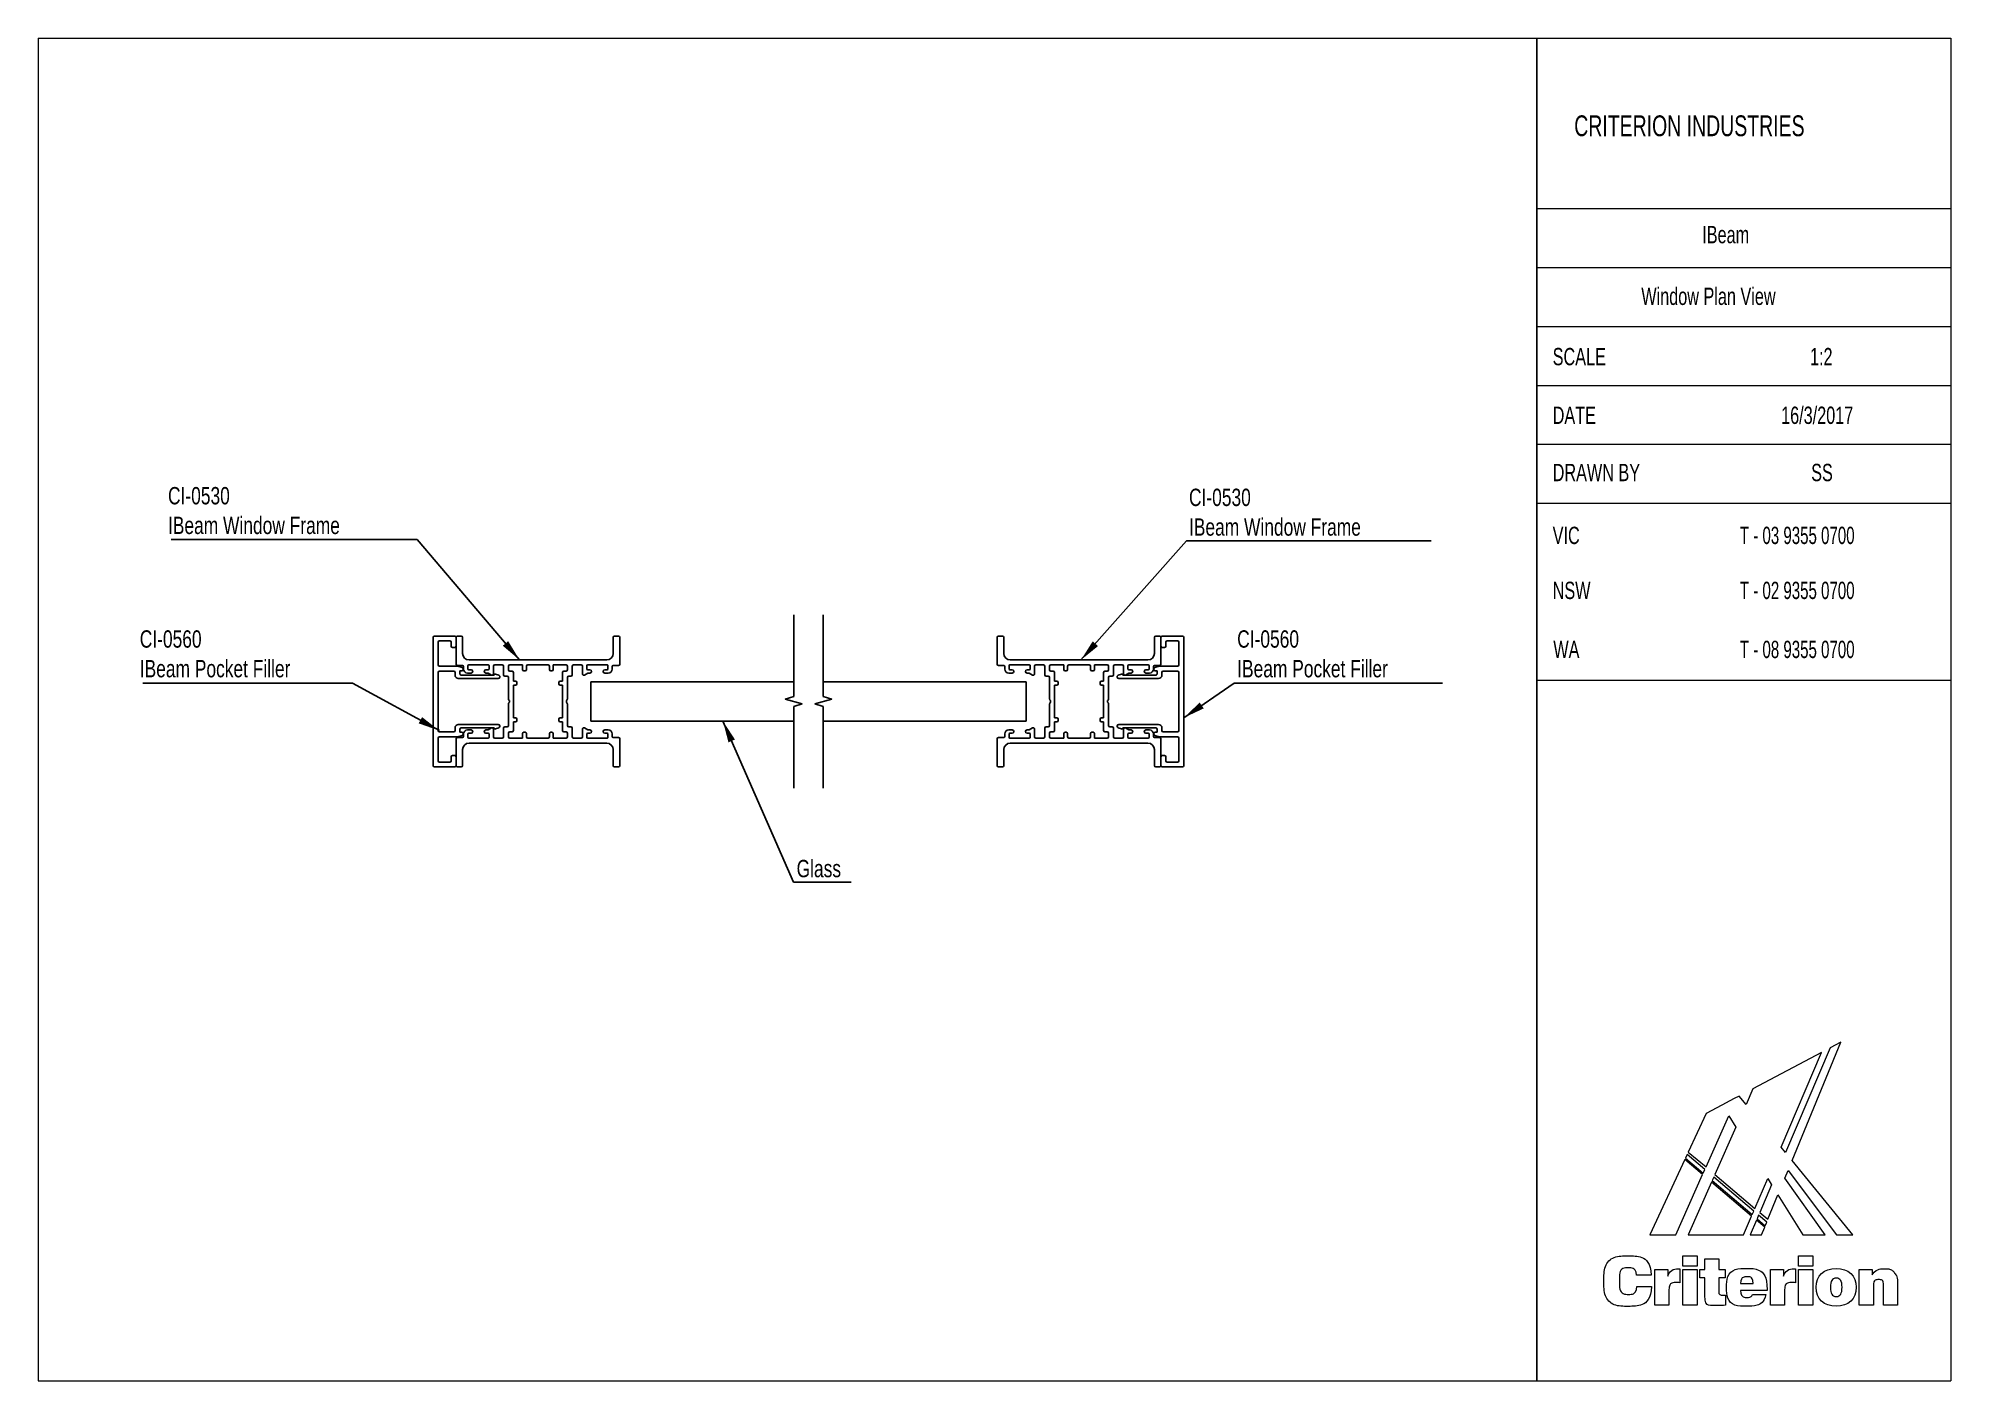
# Model space of a CAD drawing. Header units: millimetres. Extents: x 2 to 295, y 2 to 208.
import ezdxf

# ---------------------------------------------------------------- set-up
doc = ezdxf.new("R2010")
doc.units = ezdxf.units.MM
doc.layers.add('LAYER_1', color=7, linetype='Continuous')
doc.styles.add('SLDTEXTSTYLE0', font='TXT', dxfattribs={"width": 0.7})
doc.styles.add('SLDTEXTSTYLE1', font='TXT', dxfattribs={"width": 0.65})
doc.styles.add('SLDTEXTSTYLE2', font='TXT', dxfattribs={"width": 0.75})
doc.dimstyles.new('SLDDIMSTYLE0', dxfattribs={"dimtxt": 0.18, "dimasz": 3.302, "dimexe": 0, "dimexo": 0.0625, "dimgap": 0, "dimtad": 0, "dimtih": 1, "dimtoh": 1, "dimdec": 0, "dimrnd": 1e-09, "dimzin": 0, "dimdsep": 46, "dimtxsty": 'Standard', "dimsah": 1, "dimcen": 0.09, "dimadec": 0, "dimazin": 0, "dimtfac": 3.302, "dimtdec": 0, "dimtofl": 0, "dimtmove": 0, "dimatfit": 3, "dimfxl": 1, "dimfrac": 2, "dimtolj": 1, "dimtzin": 0, "dimarcsym": 0})

msp = doc.modelspace()

# ---------------------------------------------------------------- texts
at = {"color": 7, "linetype": 'Continuous', "lineweight": 0, "attachment_point": 1}
for s, insert, char_height, style in [('CRITERION INDUSTRIES', (237.02, 195.72), 3.175, 'SLDTEXTSTYLE0'), ('IBeam', (256.57, 178.84), 2.646, 'SLDTEXTSTYLE0'), ('Window Plan View', (247.26, 169.42), 2.6458, 'SLDTEXTSTYLE0'), ('SCALE', (233.73, 160.21), 2.646, 'SLDTEXTSTYLE0'), ('1:2', (273.02, 160.21), 2.646, 'SLDTEXTSTYLE0'), ('VIC', (233.73, 132.91), 2.646, 'SLDTEXTSTYLE0'), ('T - 03 9355 0700', (262.31, 132.91), 2.6458, 'SLDTEXTSTYLE1'), ('NSW', (233.73, 124.51), 2.646, 'SLDTEXTSTYLE0'), ('T - 02 9355 0700', (262.31, 124.51), 2.6458, 'SLDTEXTSTYLE1'), ('WA', (233.83, 115.5), 2.646, 'SLDTEXTSTYLE0'), ('T - 08 9355 0700', (262.31, 115.5), 2.6458, 'SLDTEXTSTYLE1')]:
    msp.add_mtext(s, dxfattribs=dict(at, insert=insert, char_height=char_height, style=style))
at = {"layer": 'LAYER_1', "color": 7, "char_height": 2.646, "attachment_point": 1, "style": 'SLDTEXTSTYLE0'}
for s, insert in [('DATE', (233.73, 151.25)), ('16/3/2017', (268.61, 151.25)), ('DRAWN BY', (233.73, 142.51)), ('SS', (273.2, 142.51))]:
    msp.add_mtext(s, dxfattribs=dict(at, insert=insert))

# ---------------------------------------------------------------- blocks, each defined once
blk = doc.blocks.new('Block2_1')
at = {"color": 250, "linetype": 'Continuous', "lineweight": 18, "true_color": 0x191924}
for p, q in [((33.25, 38.78), (22.77, 33.23)), ((33.25, 38.78), (22.77, 33.23)), ((27.07, 24.3), (33.25, 38.78)), ((27.07, 24.3), (33.25, 38.78)), ((34.56, 39.46), (27.73, 23.5)), ((34.56, 39.46), (27.73, 23.5)), ((28.74, 22.26), (36.18, 40.32)), ((28.74, 22.26), (36.18, 40.32)), ((36.18, 40.32), (34.56, 39.46)), ((36.18, 40.32), (34.56, 39.46)), ((22.77, 33.23), (21.71, 30.84)), ((22.77, 33.23), (21.71, 30.84)), ((15.65, 29.46), (12.9, 23.57)), ((15.65, 29.46), (12.9, 23.57)), ((18.04, 30.73), (15.65, 29.46)), ((18.04, 30.73), (15.65, 29.46)), ((19.25, 31.37), (18.04, 30.73)), ((19.25, 31.37), (18.04, 30.73)), ((19.91, 31.72), (19.25, 31.37)), ((19.91, 31.72), (19.25, 31.37)), ((19.25, 31.37), (19.25, 31.37)), ((19.25, 31.37), (19.25, 31.37)), ((20.66, 32.12), (19.91, 31.72)), ((20.66, 32.12), (19.91, 31.72)), ((21.71, 30.84), (20.66, 32.12)), ((21.71, 30.84), (20.66, 32.12)), ((15.6, 21.29), (19.07, 29.08)), ((15.6, 21.29), (19.07, 29.08)), ((20.16, 27.34), (16.96, 20.14)), ((20.16, 27.34), (16.96, 20.14)), ((19.07, 29.08), (20.16, 27.34)), ((19.07, 29.08), (20.16, 27.34)), ((12.9, 23.57), (15.6, 21.29)), ((12.9, 23.57), (15.6, 21.29)), ((27.73, 23.5), (27.07, 24.3)), ((27.73, 23.5), (27.07, 24.3)), ((12.37, 22.43), (7, 10.92)), ((12.37, 22.43), (7, 10.92)), ((15.08, 20.13), (12.37, 22.43)), ((15.08, 20.13), (12.37, 22.43)), ((12.72, 23.17), (12.47, 22.64)), ((12.72, 23.17), (12.47, 22.64)), ((12.47, 22.64), (15.18, 20.35)), ((12.47, 22.64), (15.18, 20.35)), ((15.42, 20.88), (12.72, 23.17)), ((15.42, 20.88), (12.72, 23.17)), ((15.18, 20.35), (15.42, 20.88)), ((15.18, 20.35), (15.42, 20.88)), ((27.64, 19.57), (28.13, 20.75)), ((27.64, 19.57), (28.13, 20.75)), ((28.13, 20.75), (35.5, 10.92)), ((28.13, 20.75), (35.5, 10.92)), ((38.03, 10.92), (28.74, 22.26)), ((38.03, 10.92), (28.74, 22.26)), ((10.98, 10.92), (15.08, 20.13)), ((10.98, 10.92), (15.08, 20.13)), ((16.44, 18.98), (12.86, 10.92)), ((16.44, 18.98), (12.86, 10.92)), ((22.57, 13.79), (16.44, 18.98)), ((22.57, 13.79), (16.44, 18.98)), ((16.78, 19.73), (16.54, 19.2)), ((16.78, 19.73), (16.54, 19.2)), ((16.54, 19.2), (22.67, 14.01)), ((16.54, 19.2), (22.67, 14.01)), ((22.9, 14.55), (16.78, 19.73)), ((22.9, 14.55), (16.78, 19.73)), ((16.96, 20.14), (23.07, 14.95)), ((16.96, 20.14), (23.07, 14.95)), ((23.07, 14.95), (25.03, 19.53)), ((23.07, 14.95), (25.03, 19.53)), ((25.62, 18.58), (23.81, 14.34)), ((25.62, 18.58), (23.81, 14.34)), ((25.03, 19.53), (25.62, 18.58)), ((25.03, 19.53), (25.62, 18.58)), ((33.78, 10.92), (27.64, 19.57)), ((33.78, 10.92), (27.64, 19.57)), ((25.06, 13.29), (26.59, 17.03)), ((25.06, 13.29), (26.59, 17.03)), ((26.59, 17.03), (30.4, 10.92)), ((26.59, 17.03), (30.4, 10.92)), ((21.35, 10.92), (22.57, 13.79)), ((21.35, 10.92), (22.57, 13.79)), ((23.3, 13.15), (22.35, 10.92)), ((23.3, 13.15), (22.35, 10.92)), ((22.67, 14.01), (22.9, 14.55)), ((22.67, 14.01), (22.9, 14.55)), ((24.56, 12.08), (23.3, 13.15)), ((24.56, 12.08), (23.3, 13.15)), ((23.63, 13.93), (23.4, 13.37)), ((23.63, 13.93), (23.4, 13.37)), ((23.4, 13.37), (24.65, 12.31)), ((23.4, 13.37), (24.65, 12.31)), ((24.88, 12.87), (23.63, 13.93)), ((24.88, 12.87), (23.63, 13.93)), ((23.81, 14.34), (25.06, 13.29)), ((23.81, 14.34), (25.06, 13.29)), ((24.08, 10.92), (24.56, 12.08)), ((24.08, 10.92), (24.56, 12.08)), ((24.65, 12.31), (24.88, 12.87)), ((24.65, 12.31), (24.88, 12.87)), ((7, 10.92), (10.98, 10.92)), ((7, 10.92), (10.98, 10.92)), ((12.86, 10.92), (21.35, 10.92)), ((12.86, 10.92), (21.35, 10.92)), ((22.35, 10.92), (24.08, 10.92)), ((22.35, 10.92), (24.08, 10.92)), ((30.4, 10.92), (33.78, 10.92)), ((30.4, 10.92), (33.78, 10.92)), ((35.5, 10.92), (38.03, 10.92)), ((35.5, 10.92), (38.03, 10.92)), ((12.07, 7.71), (14.23, 7.71)), ((12.07, 6.16), (12.07, 7.71)), ((14.23, 6.16), (12.07, 6.16)), ((14.23, 7.71), (14.23, 6.16)), ((15.41, 5.61), (15.41, 7.28)), ((15.41, 7.28), (17.54, 7.28)), ((17.54, 7.28), (17.54, 5.61)), ((29.72, 7.71), (31.89, 7.71)), ((29.72, 6.16), (29.72, 7.71)), ((31.89, 6.16), (29.72, 6.16)), ((31.89, 7.71), (31.89, 6.16)), ((7.25, 4.75), (5, 4.75)), ((5.06, 3.04), (7.29, 3.04)), ((7.77, 5.61), (9.75, 5.61)), ((7.77, 0.2), (7.77, 5.61)), ((9.75, 5.61), (9.75, 4.62)), ((11.43, 5.75), (11.63, 5.75)), ((11.63, 5.75), (11.63, 3.6)), ((12.07, 5.61), (14.23, 5.61)), ((12.07, 0.2), (12.07, 5.61)), ((14.23, 5.61), (14.23, 0.2)), ((14.64, 4.37), (14.64, 5.61)), ((14.64, 5.61), (15.41, 5.61)), ((15.41, 4.37), (14.64, 4.37)), ((15.41, 1.66), (15.41, 4.37)), ((17.54, 5.61), (18.55, 5.61)), ((18.55, 4.37), (17.54, 4.37)), ((17.54, 4.37), (17.54, 2.21)), ((18.55, 5.61), (18.55, 4.37)), ((20.89, 3.51), (22.81, 3.51)), ((25.43, 5.61), (27.41, 5.61)), ((25.43, 0.2), (25.43, 5.61)), ((27.41, 5.61), (27.41, 4.62)), ((29.09, 5.75), (29.28, 5.75)), ((29.28, 5.75), (29.28, 3.6)), ((29.72, 5.61), (31.89, 5.61)), ((29.72, 0.2), (29.72, 5.61)), ((31.89, 5.61), (31.89, 0.2)), ((39.01, 5.61), (40.96, 5.61)), ((39.01, 0.2), (39.01, 5.61)), ((40.96, 5.61), (40.96, 4.82)), ((41.16, 2.99), (41.16, 0.2)), ((42.69, 0.2), (42.69, 3)), ((44.84, 3.01), (44.84, 0.2)), ((9.93, 0.2), (7.77, 0.2)), ((9.93, 2.42), (9.93, 0.2)), ((14.23, 0.2), (12.07, 0.2)), ((18.57, 1.72), (18.57, 0.16)), ((24.93, 2.43), (20.89, 2.43)), ((22.7, 1.8), (24.75, 1.8)), ((24.93, 2.56), (24.93, 2.43)), ((27.58, 0.2), (25.43, 0.2)), ((27.58, 2.42), (27.58, 0.2)), ((31.89, 0.2), (29.72, 0.2)), ((41.16, 0.2), (39.01, 0.2)), ((44.84, 0.2), (42.69, 0.2))]:
    blk.add_line(p, q, dxfattribs=at)
for points in [[(7.29, 3.04), (7.16, 1.12), (5.89, 0), (3.78, 0), (1.43, 0), (0, 1.48), (0, 3.86), (0, 6.25), (1.44, 7.72), (3.73, 7.72), (5.85, 7.72), (7.11, 6.65), (7.25, 4.75)], [(5, 4.75), (4.93, 5.5), (4.51, 5.88), (3.76, 5.88), (2.83, 5.88), (2.37, 5.21), (2.37, 3.86), (2.37, 2.52), (2.87, 1.83), (3.82, 1.83), (4.54, 1.83), (4.99, 2.26), (5.06, 3.04)], [(9.75, 4.62), (10.04, 5.42), (10.56, 5.75), (11.43, 5.75)], [(11.63, 3.6), (11.47, 3.62), (11.32, 3.63), (11.19, 3.63), (10.32, 3.63), (9.93, 3.26), (9.93, 2.42)], [(24.75, 1.8), (24.46, 0.63), (23.44, 0.01), (21.77, 0.01), (19.9, 0.01), (18.74, 1.14), (18.74, 2.86), (18.74, 4.67), (19.93, 5.8), (21.85, 5.8), (23.76, 5.8), (24.93, 4.6), (24.93, 2.56)], [(22.81, 3.51), (22.77, 4.18), (22.44, 4.52), (21.83, 4.52), (21.27, 4.52), (20.92, 4.15), (20.89, 3.51)], [(27.41, 4.62), (27.7, 5.42), (28.21, 5.75), (29.09, 5.75)], [(29.28, 3.6), (29.12, 3.62), (28.98, 3.63), (28.85, 3.63), (27.98, 3.63), (27.58, 3.26), (27.58, 2.42)], [(40.96, 4.82), (41.46, 5.45), (42.07, 5.75), (42.86, 5.75), (43.52, 5.75), (44.04, 5.53), (44.39, 5.1), (44.81, 4.6), (44.84, 3.95), (44.84, 3.01)], [(42.69, 3), (42.69, 3.75), (42.55, 4.08), (41.96, 4.08), (41.42, 4.08), (41.16, 3.73), (41.16, 2.99)], [(18.57, 0.16), (18.1, 0.13), (17.65, 0.11), (17.24, 0.11), (15.9, 0.11), (15.41, 0.49), (15.41, 1.66)], [(17.54, 2.21), (17.54, 1.82), (17.75, 1.71), (18.27, 1.71)], [(18.27, 1.71), (18.36, 1.71), (18.46, 1.71), (18.57, 1.72)], [(20.89, 2.43), (20.92, 1.74), (21.27, 1.35), (21.89, 1.35), (22.31, 1.35), (22.59, 1.52), (22.7, 1.8)]]:
    blk.add_open_spline(points, degree=3, dxfattribs=at)
for points, knots in [([(35.48, 0.01), (33.57, 0.01), (32.42, 1.12), (32.42, 2.91), (32.42, 4.7), (33.57, 5.8), (35.48, 5.8)], [2, 2, 2, 2, 3, 3, 3, 4, 4, 4, 4]), ([(35.48, 4.31), (34.82, 4.31), (34.59, 3.87), (34.59, 2.91), (34.59, 1.95), (34.82, 1.51), (35.48, 1.51)], [2, 2, 2, 2, 3, 3, 3, 4, 4, 4, 4]), ([(35.48, 5.8), (37.38, 5.8), (38.53, 4.7), (38.53, 2.91), (38.53, 1.12), (37.38, 0.01), (35.48, 0.01)], [0, 0, 0, 0, 1, 1, 1, 2, 2, 2, 2]), ([(35.48, 1.51), (36.13, 1.51), (36.37, 1.95), (36.37, 2.91), (36.37, 3.87), (36.13, 4.31), (35.48, 4.31)], [0, 0, 0, 0, 1, 1, 1, 2, 2, 2, 2])]:
    blk.add_open_spline(points, degree=3, knots=knots, dxfattribs=at)
blk = doc.blocks.new('SW_NOTE_0')
at = {"layer": 'LAYER_1', "color": 0}
blk.add_line((-37.58, 0), (0, 0), dxfattribs=at)
at = {"layer": 'LAYER_1', "color": 0, "attachment_point": 1, "style": 'SLDTEXTSTYLE2'}
for s, insert, char_height in [('CI-0530', (-38.04, 8), 2.646), ('IBeam Window Frame', (-38.04, 3.47), 2.6458)]:
    blk.add_mtext(s, dxfattribs=dict(at, insert=insert, char_height=char_height))
blk = doc.blocks.new('SW_NOTE_1')
at = {"layer": 'LAYER_1', "color": 0}
blk.add_line((37.35, 0), (0, 0), dxfattribs=at)
at = {"layer": 'LAYER_1', "color": 0, "attachment_point": 1, "style": 'SLDTEXTSTYLE2'}
for s, insert, char_height in [('CI-0530', (0.39, 7.98), 2.646), ('IBeam Window Frame', (0.39, 3.45), 2.6458)]:
    blk.add_mtext(s, dxfattribs=dict(at, insert=insert, char_height=char_height))
blk = doc.blocks.new('SW_NOTE_2')
at = {"layer": 'LAYER_1', "color": 0}
blk.add_line((8.81, 0), (0, 0), dxfattribs=at)
at = {"layer": 'LAYER_1', "color": 0, "insert": (0.46, 3.38), "char_height": 2.646, "attachment_point": 1, "style": 'SLDTEXTSTYLE2'}
blk.add_mtext('Glass', dxfattribs=at)
blk = doc.blocks.new('SW_NOTE_3')
at = {"layer": 'LAYER_1', "color": 0}
blk.add_line((31.79, 0), (0, 0), dxfattribs=at)
at = {"layer": 'LAYER_1', "color": 0, "attachment_point": 1, "style": 'SLDTEXTSTYLE2'}
for s, insert, char_height in [('CI-0560', (0.45, 8.05), 2.646), ('IBeam Pocket Filler', (0.45, 3.52), 2.6458)]:
    blk.add_mtext(s, dxfattribs=dict(at, insert=insert, char_height=char_height))
blk = doc.blocks.new('SW_NOTE_4')
at = {"layer": 'LAYER_1', "color": 0}
blk.add_line((-32.02, 0), (0, 0), dxfattribs=at)
at = {"layer": 'LAYER_1', "color": 0, "attachment_point": 1, "style": 'SLDTEXTSTYLE2'}
for s, insert, char_height in [('CI-0560', (-32.5, 8.05), 2.646), ('IBeam Pocket Filler', (-32.5, 3.52), 2.6458)]:
    blk.add_mtext(s, dxfattribs=dict(at, insert=insert, char_height=char_height))

# ---------------------------------------------------------------- linework, layer by layer
at = {"color": 7, "linetype": 'Continuous', "lineweight": 18}
for p, q in [((2.5, 207.5), (294.51, 207.5)), ((2.5, 207.5), (2.5, 2.5)), ((294.51, 207.5), (294.51, 2.5)), ((231.29, 181.5), (294.51, 181.5)), ((231.29, 172.5), (294.51, 172.5)), ((231.29, 163.5), (294.51, 163.5)), ((231.29, 154.5), (294.51, 154.5)), ((231.29, 145.5), (294.51, 145.5)), ((231.29, 136.5), (294.51, 136.5)), ((231.29, 109.5), (294.51, 109.5)), ((2.5, 2.5), (294.51, 2.5))]:
    msp.add_line(p, q, dxfattribs=at)
at = {"color": 7, "linetype": 'Continuous'}
for p, q in [((117.85, 106.96), (117.85, 119.46)), ((122.35, 106.96), (122.35, 119.46)), ((62.79, 116.02), (62.79, 96.42)), ((62.99, 116.22), (66.09, 116.22)), ((63.54, 111.82), (63.54, 115.27)), ((63.74, 115.47), (65.34, 115.47)), ((65.54, 114.67), (65.54, 115.27)), ((65.74, 114.47), (66.09, 114.47)), ((66.29, 116.02), (66.29, 111.92)), ((66.29, 114.67), (66.29, 116.02)), ((67.09, 116.22), (66.49, 116.22)), ((67.29, 116.02), (67.29, 113.57)), ((90.29, 113.57), (90.29, 116.02)), ((91.09, 116.22), (90.49, 116.22)), ((91.29, 111.92), (91.29, 116.02)), ((148.92, 111.92), (148.92, 116.02)), ((149.12, 116.22), (149.72, 116.22)), ((149.92, 113.57), (149.92, 116.02)), ((172.92, 116.02), (172.92, 113.57)), ((173.12, 116.22), (173.72, 116.22)), ((173.92, 116.02), (173.92, 111.92)), ((173.92, 114.67), (173.92, 116.02)), ((177.22, 116.22), (174.12, 116.22)), ((174.47, 114.47), (174.12, 114.47)), ((174.67, 114.67), (174.67, 115.27)), ((176.47, 115.47), (174.87, 115.47)), ((176.67, 111.82), (176.67, 115.27)), ((177.42, 96.42), (177.42, 116.02)), ((63.74, 111.62), (66.48, 111.62)), ((66.49, 111.72), (67.29, 111.72)), ((67.24, 111.43), (66.54, 111.62)), ((67.39, 111.12), (67.39, 111.23)), ((67.44, 111.57), (67.44, 111.17)), ((68.09, 111.67), (68.09, 111.22)), ((71.19, 111.82), (68.24, 111.82)), ((68.59, 111.07), (68.24, 111.07)), ((68.29, 112.57), (89.29, 112.57)), ((71.19, 111.07), (70.84, 111.07)), ((71.34, 111.67), (71.34, 111.22)), ((71.99, 111.62), (71.99, 110.42)), ((73.34, 111.82), (72.19, 111.82)), ((73.54, 110.3), (73.54, 111.62)), ((74.29, 111.05), (74.29, 111.62)), ((74.49, 111.82), (76.44, 111.82)), ((76.44, 111.82), (76.44, 111.12)), ((77.04, 111.62), (77.04, 111.12)), ((77.24, 111.82), (80.34, 111.82)), ((80.54, 111.62), (80.54, 111.12)), ((81.14, 111.82), (81.14, 111.12)), ((81.14, 111.82), (83.09, 111.82)), ((83.29, 111.05), (83.29, 111.62)), ((84.04, 110.3), (84.04, 111.62)), ((84.24, 111.82), (85.39, 111.82)), ((85.59, 111.62), (85.59, 110.42)), ((86.24, 111.67), (86.24, 111.22)), ((86.39, 111.82), (89.34, 111.82)), ((86.39, 111.07), (86.74, 111.07)), ((88.99, 111.07), (89.34, 111.07)), ((89.49, 111.67), (89.49, 111.22)), ((90.14, 111.57), (90.14, 111.17)), ((91.09, 111.72), (90.29, 111.72)), ((149.12, 111.72), (149.92, 111.72)), ((150.07, 111.57), (150.07, 111.17)), ((150.72, 111.67), (150.72, 111.22)), ((153.82, 111.82), (150.87, 111.82)), ((151.22, 111.07), (150.87, 111.07)), ((171.92, 112.57), (150.92, 112.57)), ((153.82, 111.07), (153.47, 111.07)), ((153.97, 111.67), (153.97, 111.22)), ((154.62, 111.62), (154.62, 110.42)), ((155.97, 111.82), (154.82, 111.82)), ((156.17, 110.3), (156.17, 111.62)), ((156.92, 111.05), (156.92, 111.62)), ((159.07, 111.82), (157.12, 111.82)), ((159.07, 111.82), (159.07, 111.12)), ((159.67, 111.62), (159.67, 111.12)), ((162.97, 111.82), (159.87, 111.82)), ((163.17, 111.62), (163.17, 111.12)), ((165.72, 111.82), (163.77, 111.82)), ((163.77, 111.82), (163.77, 111.12)), ((165.92, 111.05), (165.92, 111.62)), ((166.67, 110.3), (166.67, 111.62)), ((166.87, 111.82), (168.02, 111.82)), ((168.22, 111.62), (168.22, 110.42)), ((168.87, 111.67), (168.87, 111.22)), ((169.02, 111.82), (171.97, 111.82)), ((169.02, 111.07), (169.37, 111.07)), ((171.62, 111.07), (171.97, 111.07)), ((172.12, 111.67), (172.12, 111.22)), ((172.77, 111.57), (172.77, 111.17)), ((172.82, 111.12), (172.82, 111.23)), ((173.72, 111.72), (172.92, 111.72)), ((172.97, 111.43), (173.67, 111.62)), ((176.47, 111.62), (173.72, 111.62)), ((63.54, 110.67), (63.54, 101.77)), ((63.74, 110.87), (65.94, 110.87)), ((66.14, 110.22), (66.14, 110.67)), ((66.64, 109.72), (72.73, 109.72)), ((66.89, 110.42), (66.89, 110.92)), ((66.89, 110.92), (67.19, 110.92)), ((67.09, 110.22), (72.09, 110.22)), ((68.59, 110.57), (68.04, 110.57)), ((71.07, 110.57), (70.84, 110.57)), ((71.69, 110.25), (71.17, 110.55)), ((72.09, 110.22), (72.09, 110.27)), ((72.29, 110.41), (72.82, 110.22)), ((74.09, 110.1), (73.74, 110.1)), ((74.29, 106.58), (74.29, 109.9)), ((74.84, 110.85), (74.49, 110.85)), ((75.04, 109.32), (75.04, 110.65)), ((75.04, 109.32), (75.39, 109.32)), ((75.04, 108.72), (75.39, 108.72)), ((75.04, 103.72), (75.04, 108.72)), ((75.59, 109.12), (75.59, 108.92)), ((76.84, 110.92), (76.64, 110.92)), ((80.74, 110.92), (80.94, 110.92)), ((81.99, 109.12), (81.99, 108.92)), ((82.54, 109.32), (82.19, 109.32)), ((82.54, 108.72), (82.19, 108.72)), ((82.54, 109.32), (82.54, 110.65)), ((82.54, 103.72), (82.54, 108.72)), ((82.74, 110.85), (83.09, 110.85)), ((83.29, 106.58), (83.29, 109.9)), ((83.49, 110.1), (83.84, 110.1)), ((85.89, 110.25), (86.4, 110.55)), ((86.5, 110.57), (86.74, 110.57)), ((86.85, 103.22), (86.85, 109.22)), ((117.85, 109.22), (86.85, 109.22)), ((88.99, 110.57), (89.54, 110.57)), ((122.35, 109.22), (153.35, 109.22)), ((151.22, 110.57), (150.67, 110.57)), ((153.35, 103.22), (153.35, 109.22)), ((153.71, 110.57), (153.47, 110.57)), ((154.32, 110.25), (153.81, 110.55)), ((156.72, 110.1), (156.37, 110.1)), ((156.92, 106.58), (156.92, 109.9)), ((157.47, 110.85), (157.12, 110.85)), ((157.67, 109.32), (157.67, 110.65)), ((157.67, 109.32), (158.02, 109.32)), ((157.67, 103.72), (157.67, 108.72)), ((157.67, 108.72), (158.02, 108.72)), ((158.22, 109.12), (158.22, 108.92)), ((159.47, 110.92), (159.27, 110.92)), ((163.37, 110.92), (163.57, 110.92)), ((164.62, 109.12), (164.62, 108.92)), ((165.17, 109.32), (164.82, 109.32)), ((165.17, 108.72), (164.82, 108.72)), ((165.17, 109.32), (165.17, 110.65)), ((165.17, 103.72), (165.17, 108.72)), ((165.37, 110.85), (165.72, 110.85)), ((165.92, 106.58), (165.92, 109.9)), ((166.12, 110.1), (166.47, 110.1)), ((167.92, 110.41), (167.39, 110.22)), ((173.57, 109.72), (167.48, 109.72)), ((168.12, 110.22), (168.12, 110.27)), ((173.12, 110.22), (168.12, 110.22)), ((168.52, 110.25), (169.04, 110.55)), ((169.14, 110.57), (169.37, 110.57)), ((171.62, 110.57), (172.17, 110.57)), ((173.32, 110.92), (173.02, 110.92)), ((173.32, 110.42), (173.32, 110.92)), ((174.07, 110.22), (174.07, 110.67)), ((176.47, 110.87), (174.27, 110.87)), ((176.67, 101.77), (176.67, 110.67)), ((74.29, 105.86), (74.29, 102.55)), ((74.44, 106.35), (74.34, 106.44)), ((74.44, 106.1), (74.34, 106.01)), ((74.44, 106.1), (74.44, 106.35)), ((83.14, 106.35), (83.23, 106.44)), ((83.14, 106.1), (83.14, 106.35)), ((83.14, 106.1), (83.23, 106.01)), ((83.29, 105.86), (83.29, 102.55)), ((117.85, 106.96), (116.55, 106.57)), ((116.55, 106.57), (119.16, 105.88)), ((117.85, 105.48), (119.16, 105.88)), ((117.85, 105.48), (117.85, 92.98)), ((123.66, 106.57), (121.05, 105.88)), ((122.35, 105.48), (121.05, 105.88)), ((122.35, 106.96), (123.66, 106.57)), ((122.35, 105.48), (122.35, 92.98)), ((156.92, 105.86), (156.92, 102.55)), ((157.07, 106.35), (156.98, 106.44)), ((157.07, 106.1), (156.98, 106.01)), ((157.07, 106.1), (157.07, 106.35)), ((165.77, 106.35), (165.86, 106.44)), ((165.77, 106.1), (165.77, 106.35)), ((165.77, 106.1), (165.86, 106.01)), ((165.92, 105.86), (165.92, 102.55)), ((66.14, 102.22), (66.14, 101.77)), ((66.64, 102.72), (72.73, 102.72)), ((67.09, 102.22), (72.09, 102.22)), ((72.09, 102.22), (72.09, 102.17)), ((72.29, 102.03), (72.82, 102.22)), ((74.09, 102.35), (73.74, 102.35)), ((75.04, 103.72), (75.39, 103.72)), ((75.04, 101.8), (75.04, 103.12)), ((75.04, 103.12), (75.39, 103.12)), ((75.59, 103.32), (75.59, 103.52)), ((81.99, 103.32), (81.99, 103.52)), ((82.54, 103.72), (82.19, 103.72)), ((82.54, 103.12), (82.19, 103.12)), ((82.54, 101.8), (82.54, 103.12)), ((83.49, 102.35), (83.84, 102.35)), ((117.85, 103.22), (86.85, 103.22)), ((122.35, 103.22), (153.35, 103.22)), ((156.72, 102.35), (156.37, 102.35)), ((157.67, 103.72), (158.02, 103.72)), ((157.67, 101.8), (157.67, 103.12)), ((157.67, 103.12), (158.02, 103.12)), ((158.22, 103.32), (158.22, 103.52)), ((164.62, 103.32), (164.62, 103.52)), ((165.17, 103.72), (164.82, 103.72)), ((165.17, 103.12), (164.82, 103.12)), ((165.17, 101.8), (165.17, 103.12)), ((166.12, 102.35), (166.47, 102.35)), ((167.92, 102.03), (167.39, 102.22)), ((173.57, 102.72), (167.48, 102.72)), ((168.12, 102.22), (168.12, 102.17)), ((173.12, 102.22), (168.12, 102.22)), ((174.07, 102.22), (174.07, 101.77)), ((63.54, 100.62), (63.54, 97.17)), ((63.74, 101.57), (65.94, 101.57)), ((63.74, 100.82), (66.48, 100.82)), ((66.29, 96.42), (66.29, 100.52)), ((66.49, 100.72), (67.29, 100.72)), ((67.24, 101.02), (66.54, 100.83)), ((66.89, 102.02), (66.89, 101.52)), ((66.89, 101.52), (67.19, 101.52)), ((67.39, 101.32), (67.39, 101.21)), ((67.44, 100.87), (67.44, 101.27)), ((68.59, 101.87), (68.04, 101.87)), ((68.09, 100.77), (68.09, 101.22)), ((68.59, 101.37), (68.24, 101.37)), ((71.19, 100.62), (68.24, 100.62)), ((68.29, 99.87), (89.29, 99.87)), ((71.07, 101.87), (70.84, 101.87)), ((71.19, 101.37), (70.84, 101.37)), ((71.69, 102.2), (71.17, 101.9)), ((71.34, 100.77), (71.34, 101.22)), ((71.99, 100.82), (71.99, 102.02)), ((73.34, 100.62), (72.19, 100.62)), ((73.54, 102.15), (73.54, 100.82)), ((74.29, 101.4), (74.29, 100.82)), ((74.84, 101.6), (74.49, 101.6)), ((74.49, 100.62), (76.44, 100.62)), ((76.44, 100.62), (76.44, 101.32)), ((76.84, 101.52), (76.64, 101.52)), ((77.04, 100.82), (77.04, 101.32)), ((77.24, 100.62), (80.34, 100.62)), ((80.54, 100.82), (80.54, 101.32)), ((80.74, 101.52), (80.94, 101.52)), ((81.14, 100.62), (81.14, 101.32)), ((81.14, 100.62), (83.09, 100.62)), ((82.74, 101.6), (83.09, 101.6)), ((83.29, 101.4), (83.29, 100.82)), ((84.04, 102.15), (84.04, 100.82)), ((84.24, 100.62), (85.39, 100.62)), ((85.59, 100.82), (85.59, 102.02)), ((85.89, 102.2), (86.4, 101.9)), ((86.24, 100.77), (86.24, 101.22)), ((86.39, 101.37), (86.74, 101.37)), ((86.39, 100.62), (89.34, 100.62)), ((86.5, 101.87), (86.74, 101.87)), ((88.99, 101.87), (89.54, 101.87)), ((88.99, 101.37), (89.34, 101.37)), ((89.49, 100.77), (89.49, 101.22)), ((90.14, 100.87), (90.14, 101.27)), ((91.09, 100.72), (90.29, 100.72)), ((91.29, 100.52), (91.29, 96.42)), ((148.92, 100.52), (148.92, 96.42)), ((149.12, 100.72), (149.92, 100.72)), ((150.07, 100.87), (150.07, 101.27)), ((151.22, 101.87), (150.67, 101.87)), ((150.72, 100.77), (150.72, 101.22)), ((151.22, 101.37), (150.87, 101.37)), ((153.82, 100.62), (150.87, 100.62)), ((171.92, 99.87), (150.92, 99.87)), ((153.71, 101.87), (153.47, 101.87)), ((153.82, 101.37), (153.47, 101.37)), ((154.32, 102.2), (153.81, 101.9)), ((153.97, 100.77), (153.97, 101.22)), ((154.62, 100.82), (154.62, 102.02)), ((155.97, 100.62), (154.82, 100.62)), ((156.17, 102.15), (156.17, 100.82)), ((156.92, 101.4), (156.92, 100.82)), ((157.47, 101.6), (157.12, 101.6)), ((159.07, 100.62), (157.12, 100.62)), ((159.07, 100.62), (159.07, 101.32)), ((159.47, 101.52), (159.27, 101.52)), ((159.67, 100.82), (159.67, 101.32)), ((162.97, 100.62), (159.87, 100.62)), ((163.17, 100.82), (163.17, 101.32)), ((163.37, 101.52), (163.57, 101.52)), ((163.77, 100.62), (163.77, 101.32)), ((165.72, 100.62), (163.77, 100.62)), ((165.37, 101.6), (165.72, 101.6)), ((165.92, 101.4), (165.92, 100.82)), ((166.67, 102.15), (166.67, 100.82)), ((166.87, 100.62), (168.02, 100.62)), ((168.22, 100.82), (168.22, 102.02)), ((168.52, 102.2), (169.04, 101.9)), ((168.87, 100.77), (168.87, 101.22)), ((169.02, 101.37), (169.37, 101.37)), ((169.02, 100.62), (171.97, 100.62)), ((169.14, 101.87), (169.37, 101.87)), ((171.62, 101.87), (172.17, 101.87)), ((171.62, 101.37), (171.97, 101.37)), ((172.12, 100.77), (172.12, 101.22)), ((172.77, 100.87), (172.77, 101.27)), ((172.82, 101.32), (172.82, 101.21)), ((173.72, 100.72), (172.92, 100.72)), ((172.97, 101.02), (173.67, 100.83)), ((173.32, 101.52), (173.02, 101.52)), ((173.32, 102.02), (173.32, 101.52)), ((176.47, 100.82), (173.72, 100.82)), ((173.92, 96.42), (173.92, 100.52)), ((176.47, 101.57), (174.27, 101.57)), ((176.67, 100.62), (176.67, 97.17)), ((63.74, 96.97), (65.34, 96.97)), ((65.54, 97.77), (65.54, 97.17)), ((65.74, 97.97), (66.09, 97.97)), ((66.29, 97.77), (66.29, 96.42)), ((67.29, 98.87), (67.29, 96.42)), ((90.29, 98.87), (90.29, 96.42)), ((149.92, 98.87), (149.92, 96.42)), ((172.92, 98.87), (172.92, 96.42)), ((173.92, 97.77), (173.92, 96.42)), ((174.47, 97.97), (174.12, 97.97)), ((174.67, 97.77), (174.67, 97.17)), ((176.47, 96.97), (174.87, 96.97)), ((62.99, 96.22), (66.09, 96.22)), ((66.49, 96.22), (67.09, 96.22)), ((91.09, 96.22), (90.49, 96.22)), ((149.12, 96.22), (149.72, 96.22)), ((173.72, 96.22), (173.12, 96.22)), ((177.22, 96.22), (174.12, 96.22))]:
    msp.add_line(p, q, dxfattribs=at)
for centre, radius, start, end in [((62.99, 116.02), 0.2, 90, 180), ((63.74, 115.27), 0.2, 90, 180), ((65.34, 115.27), 0.2, 0, 90), ((65.74, 114.67), 0.2, 180, 270), ((66.09, 116.02), 0.2, 0, 90), ((66.09, 114.67), 0.2, 270, 0), ((66.49, 116.02), 0.2, 90, 180), ((67.09, 116.02), 0.2, 0, 90), ((90.49, 116.02), 0.2, 90, 180), ((91.09, 116.02), 0.2, 0, 90), ((149.12, 116.02), 0.2, 90, 180), ((149.72, 116.02), 0.2, 0, 90), ((173.12, 116.02), 0.2, 90, 180), ((173.72, 116.02), 0.2, 360, 90), ((174.12, 116.02), 0.2, 90, 180), ((174.12, 114.67), 0.2, 180, 270), ((174.47, 114.67), 0.2, 270, 0), ((174.87, 115.27), 0.2, 90, 180), ((176.47, 115.27), 0.2, 0, 90), ((177.22, 116.02), 0.2, 0, 90), ((63.74, 111.82), 0.2, 180, 270), ((66.49, 111.92), 0.2, 180, 270), ((66.48, 111.42), 0.2, 75, 90), ((67.19, 111.12), 0.2, 270, 0), ((67.19, 111.23), 0.2, 360, 75), ((68.29, 113.57), 1, 180, 270), ((67.29, 111.57), 0.15, 0, 90), ((68.04, 111.17), 0.6, 180, 270), ((68.24, 111.67), 0.15, 90, 180), ((68.24, 111.22), 0.15, 180, 270), ((68.59, 110.82), 0.25, 270, 90), ((70.84, 110.82), 0.25, 90, 270), ((71.19, 111.67), 0.15, 0, 90), ((71.19, 111.22), 0.15, 270, 0), ((72.19, 111.62), 0.2, 90, 180), ((73.34, 111.62), 0.2, 0, 90), ((74.49, 111.62), 0.2, 90, 180), ((74.49, 111.05), 0.2, 180, 270), ((76.64, 111.12), 0.2, 180, 270), ((76.84, 111.12), 0.2, 270, 0), ((77.24, 111.62), 0.2, 90, 180), ((80.34, 111.62), 0.2, 0, 90), ((80.74, 111.12), 0.2, 180, 270), ((80.94, 111.12), 0.2, 270, 0), ((83.09, 111.62), 0.2, 0, 90), ((83.09, 111.05), 0.2, 270, 0), ((84.24, 111.62), 0.2, 90, 180), ((85.39, 111.62), 0.2, 0, 90), ((86.39, 111.67), 0.15, 90, 180), ((86.39, 111.22), 0.15, 180, 270), ((86.74, 110.82), 0.25, 270, 90), ((88.99, 110.82), 0.25, 90, 270), ((89.29, 113.57), 1, 270, 0), ((89.34, 111.67), 0.15, 0, 90), ((89.34, 111.22), 0.15, 270, 0), ((89.54, 111.17), 0.6, 270, 0), ((90.29, 111.57), 0.15, 90, 180), ((91.09, 111.92), 0.2, 270, 0), ((149.12, 111.92), 0.2, 180, 270), ((150.92, 113.57), 1, 180, 270), ((149.92, 111.57), 0.15, 0, 90), ((150.67, 111.17), 0.6, 180, 270), ((150.87, 111.67), 0.15, 90, 180), ((150.87, 111.22), 0.15, 180, 270), ((151.22, 110.82), 0.25, 270, 90), ((153.47, 110.82), 0.25, 90, 270), ((153.82, 111.67), 0.15, 0, 90), ((153.82, 111.22), 0.15, 270, 0), ((154.82, 111.62), 0.2, 90, 180), ((155.97, 111.62), 0.2, 0, 90), ((157.12, 111.62), 0.2, 90, 180), ((157.12, 111.05), 0.2, 180, 270), ((159.27, 111.12), 0.2, 180, 270), ((159.47, 111.12), 0.2, 270, 0), ((159.87, 111.62), 0.2, 90, 180), ((162.97, 111.62), 0.2, 0, 90), ((163.37, 111.12), 0.2, 180, 270), ((163.57, 111.12), 0.2, 270, 0), ((165.72, 111.62), 0.2, 0, 90), ((165.72, 111.05), 0.2, 270, 0), ((166.87, 111.62), 0.2, 90, 180), ((168.02, 111.62), 0.2, 0, 90), ((169.02, 111.67), 0.15, 90, 180), ((169.02, 111.22), 0.15, 180, 270), ((169.37, 110.82), 0.25, 270, 90), ((171.62, 110.82), 0.25, 90, 270), ((171.92, 113.57), 1, 270, 0), ((171.97, 111.67), 0.15, 0, 90), ((171.97, 111.22), 0.15, 270, 0), ((172.17, 111.17), 0.6, 270, 0), ((172.92, 111.57), 0.15, 90, 180), ((173.02, 111.23), 0.2, 105, 180), ((173.02, 111.12), 0.2, 180, 270), ((173.72, 111.42), 0.2, 90, 105), ((173.72, 111.92), 0.2, 270, 0), ((176.47, 111.82), 0.2, 270, 0), ((63.74, 110.67), 0.2, 90, 180), ((65.94, 110.67), 0.2, 360, 90), ((66.64, 110.22), 0.5, 180, 270), ((67.09, 110.42), 0.2, 180, 270), ((71.07, 110.37), 0.2, 60, 90), ((71.79, 110.42), 0.2, 240, 0), ((72.24, 110.27), 0.15, 70, 180), ((72.73, 109.98), 0.257, 270, 70), ((73.74, 110.3), 0.2, 180, 270), ((74.09, 109.9), 0.2, 0, 90), ((74.84, 110.65), 0.2, 0, 90), ((75.39, 109.12), 0.2, 0, 90), ((75.39, 108.92), 0.2, 270, 0), ((82.19, 109.12), 0.2, 90, 180), ((82.19, 108.92), 0.2, 180, 270), ((82.74, 110.65), 0.2, 90, 180), ((83.49, 109.9), 0.2, 90, 180), ((83.84, 110.3), 0.2, 270, 0), ((85.79, 110.42), 0.2, 180, 300), ((86.5, 110.37), 0.2, 90, 120), ((153.71, 110.37), 0.2, 60, 90), ((154.42, 110.42), 0.2, 240, 0), ((156.37, 110.3), 0.2, 180, 270), ((156.72, 109.9), 0.2, 0, 90), ((157.47, 110.65), 0.2, 0, 90), ((158.02, 109.12), 0.2, 0, 90), ((158.02, 108.92), 0.2, 270, 0), ((164.82, 109.12), 0.2, 90, 180), ((164.82, 108.92), 0.2, 180, 270), ((165.37, 110.65), 0.2, 90, 180), ((166.12, 109.9), 0.2, 90, 180), ((166.47, 110.3), 0.2, 270, 360), ((167.48, 109.98), 0.257, 110, 270), ((167.97, 110.27), 0.15, 0, 110), ((168.42, 110.42), 0.2, 180, 300), ((169.14, 110.37), 0.2, 90, 120), ((173.12, 110.42), 0.2, 270, 0), ((173.57, 110.22), 0.5, 270, 0), ((174.27, 110.67), 0.2, 90, 180), ((176.47, 110.67), 0.2, 0, 90), ((74.49, 106.58), 0.2, 180, 225), ((74.49, 105.86), 0.2, 135, 180), ((83.09, 106.58), 0.2, 315, 0), ((83.09, 105.86), 0.2, 0, 45), ((157.12, 106.58), 0.2, 180, 225), ((157.12, 105.86), 0.2, 135, 180), ((165.72, 106.58), 0.2, 315, 0), ((165.72, 105.86), 0.2, 0, 45), ((66.64, 102.22), 0.5, 90, 180), ((67.09, 102.02), 0.2, 90, 180), ((71.79, 102.02), 0.2, 0, 120), ((72.73, 102.47), 0.257, 290, 90), ((73.74, 102.15), 0.2, 90, 180), ((74.09, 102.55), 0.2, 270, 0), ((75.39, 103.52), 0.2, 0, 90), ((75.39, 103.32), 0.2, 270, 0), ((82.19, 103.52), 0.2, 90, 180), ((82.19, 103.32), 0.2, 180, 270), ((83.49, 102.55), 0.2, 180, 270), ((83.84, 102.15), 0.2, 0, 90), ((85.79, 102.02), 0.2, 60, 180), ((154.42, 102.02), 0.2, 0, 120), ((156.37, 102.15), 0.2, 90, 180), ((156.72, 102.55), 0.2, 270, 0), ((158.02, 103.52), 0.2, 0, 90), ((158.02, 103.32), 0.2, 270, 0), ((164.82, 103.52), 0.2, 90, 180), ((164.82, 103.32), 0.2, 180, 270), ((166.12, 102.55), 0.2, 180, 270), ((166.47, 102.15), 0.2, 0, 90), ((167.48, 102.47), 0.257, 90, 250), ((168.42, 102.02), 0.2, 60, 180), ((173.12, 102.02), 0.2, 0, 90), ((173.57, 102.22), 0.5, 0, 90), ((63.74, 101.77), 0.2, 180, 270), ((63.74, 100.62), 0.2, 90, 180), ((65.94, 101.77), 0.2, 270, 0), ((66.49, 100.52), 0.2, 90, 180), ((66.48, 101.02), 0.2, 270, 285), ((67.19, 101.32), 0.2, 0, 90), ((67.19, 101.21), 0.2, 285, 0), ((67.29, 100.87), 0.15, 270, 0), ((68.29, 98.87), 1, 90, 180), ((68.04, 101.27), 0.6, 90, 180), ((68.24, 101.22), 0.15, 90, 180), ((68.24, 100.77), 0.15, 180, 270), ((68.59, 101.62), 0.25, 270, 90), ((70.84, 101.62), 0.25, 90, 270), ((71.07, 102.07), 0.2, 270, 300), ((71.19, 101.22), 0.15, 0, 90), ((71.19, 100.77), 0.15, 270, 0), ((72.19, 100.82), 0.2, 180, 270), ((72.24, 102.17), 0.15, 180, 290), ((73.34, 100.82), 0.2, 270, 0), ((74.49, 101.4), 0.2, 90, 180), ((74.49, 100.82), 0.2, 180, 270), ((74.84, 101.8), 0.2, 270, 0), ((76.64, 101.32), 0.2, 90, 180), ((76.84, 101.32), 0.2, 0, 90), ((77.24, 100.82), 0.2, 180, 270), ((80.34, 100.82), 0.2, 270, 0), ((80.74, 101.32), 0.2, 90, 180), ((80.94, 101.32), 0.2, 0, 90), ((82.74, 101.8), 0.2, 180, 270), ((83.09, 101.4), 0.2, 0, 90), ((83.09, 100.82), 0.2, 270, 0), ((84.24, 100.82), 0.2, 180, 270), ((85.39, 100.82), 0.2, 270, 0), ((86.39, 101.22), 0.15, 90, 180), ((86.39, 100.77), 0.15, 180, 270), ((86.5, 102.07), 0.2, 240, 270), ((86.74, 101.62), 0.25, 270, 90), ((88.99, 101.62), 0.25, 90, 270), ((89.29, 98.87), 1, 0, 90), ((89.34, 101.22), 0.15, 0, 90), ((89.34, 100.77), 0.15, 270, 0), ((89.54, 101.27), 0.6, 0, 90), ((90.29, 100.87), 0.15, 180, 270), ((91.09, 100.52), 0.2, 0, 90), ((149.12, 100.52), 0.2, 90, 180), ((149.92, 100.87), 0.15, 270, 0), ((150.92, 98.87), 1, 90, 180), ((150.67, 101.27), 0.6, 90, 180), ((150.87, 101.22), 0.15, 90, 180), ((150.87, 100.77), 0.15, 180, 270), ((151.22, 101.62), 0.25, 270, 90), ((153.47, 101.62), 0.25, 90, 270), ((153.71, 102.07), 0.2, 270, 300), ((153.82, 101.22), 0.15, 0, 90), ((153.82, 100.77), 0.15, 270, 0), ((154.82, 100.82), 0.2, 180, 270), ((155.97, 100.82), 0.2, 270, 0), ((157.12, 101.4), 0.2, 90, 180), ((157.12, 100.82), 0.2, 180, 270), ((157.47, 101.8), 0.2, 270, 0), ((159.27, 101.32), 0.2, 90, 180), ((159.47, 101.32), 0.2, 0, 90), ((159.87, 100.82), 0.2, 180, 270), ((162.97, 100.82), 0.2, 270, 0), ((163.37, 101.32), 0.2, 90, 180), ((163.57, 101.32), 0.2, 0, 90), ((165.37, 101.8), 0.2, 180, 270), ((165.72, 101.4), 0.2, 0, 90), ((165.72, 100.82), 0.2, 270, 0), ((166.87, 100.82), 0.2, 180, 270), ((167.97, 102.17), 0.15, 250, 0), ((168.02, 100.82), 0.2, 270, 0), ((169.02, 101.22), 0.15, 90, 180), ((169.02, 100.77), 0.15, 180, 270), ((169.14, 102.07), 0.2, 240, 270), ((169.37, 101.62), 0.25, 270, 90), ((171.62, 101.62), 0.25, 90, 270), ((171.92, 98.87), 1, 0, 90), ((171.97, 101.22), 0.15, 0, 90), ((171.97, 100.77), 0.15, 270, 0), ((172.17, 101.27), 0.6, 0, 90), ((172.92, 100.87), 0.15, 180, 270), ((173.02, 101.32), 0.2, 90, 180), ((173.02, 101.21), 0.2, 180, 255), ((173.72, 101.02), 0.2, 255, 270), ((173.72, 100.52), 0.2, 0, 90), ((174.27, 101.77), 0.2, 180, 270), ((176.47, 101.77), 0.2, 270, 0), ((176.47, 100.62), 0.2, 0, 90), ((62.99, 96.42), 0.2, 180, 270), ((63.74, 97.17), 0.2, 180, 270), ((65.34, 97.17), 0.2, 270, 0), ((65.74, 97.77), 0.2, 90, 180), ((66.09, 97.77), 0.2, 0, 90), ((66.09, 96.42), 0.2, 270, 0), ((66.49, 96.42), 0.2, 180, 270), ((67.09, 96.42), 0.2, 270, 0), ((90.49, 96.42), 0.2, 180, 270), ((91.09, 96.42), 0.2, 270, 0), ((149.12, 96.42), 0.2, 180, 270), ((149.72, 96.42), 0.2, 270, 0), ((173.12, 96.42), 0.2, 180, 270), ((173.72, 96.42), 0.2, 270, 0), ((174.12, 97.77), 0.2, 90, 180), ((174.12, 96.42), 0.2, 180, 270), ((174.47, 97.77), 0.2, 0, 90), ((174.87, 97.17), 0.2, 180, 270), ((176.47, 97.17), 0.2, 270, 0), ((177.22, 96.42), 0.2, 270, 0)]:
    msp.add_arc(centre, radius, start, end, dxfattribs=at)
at = {"layer": 'LAYER_1', "color": 7}
msp.add_line((231.29, 207.5), (231.29, 2.5), dxfattribs=at)

# ---------------------------------------------------------------- block references
at = {"color": 7, "linetype": 'Continuous'}
msp.add_blockref('Block2_1', (241.54, 13.86), dxfattribs=at)
at = {"layer": 'LAYER_1', "color": 1}
for name, p in [('SW_NOTE_0', (60.35, 130.97)), ('SW_NOTE_1', (177.81, 130.74)), ('SW_NOTE_4', (50.5, 109.04)), ('SW_NOTE_3', (185.11, 109.04)), ('SW_NOTE_2', (117.83, 78.65))]:
    msp.add_blockref(name, p, dxfattribs=at)

msp.set_redraw_order([(e.dxf.handle, doc.entitydb.next_handle()) for e in msp.query("TEXT MTEXT ATTDEF DIMENSION ARC_DIMENSION")])  # texts and dimensions are drawn at this point

# ---------------------------------------------------------------- leaders
at = {"layer": 'LAYER_1', "color": 1}
for points in [[(75.98, 112.57), (60.35, 130.97)], [(161.71, 112.57), (177.81, 130.74)], [(63.74, 101.77), (50.5, 109.04)], [(177.42, 103.74), (185.11, 109.04)], [(107.05, 103.22), (117.83, 78.65)]]:
    msp.add_leader(points, dimstyle='SLDDIMSTYLE0', dxfattribs=at)

doc.saveas('drawing.dxf')
